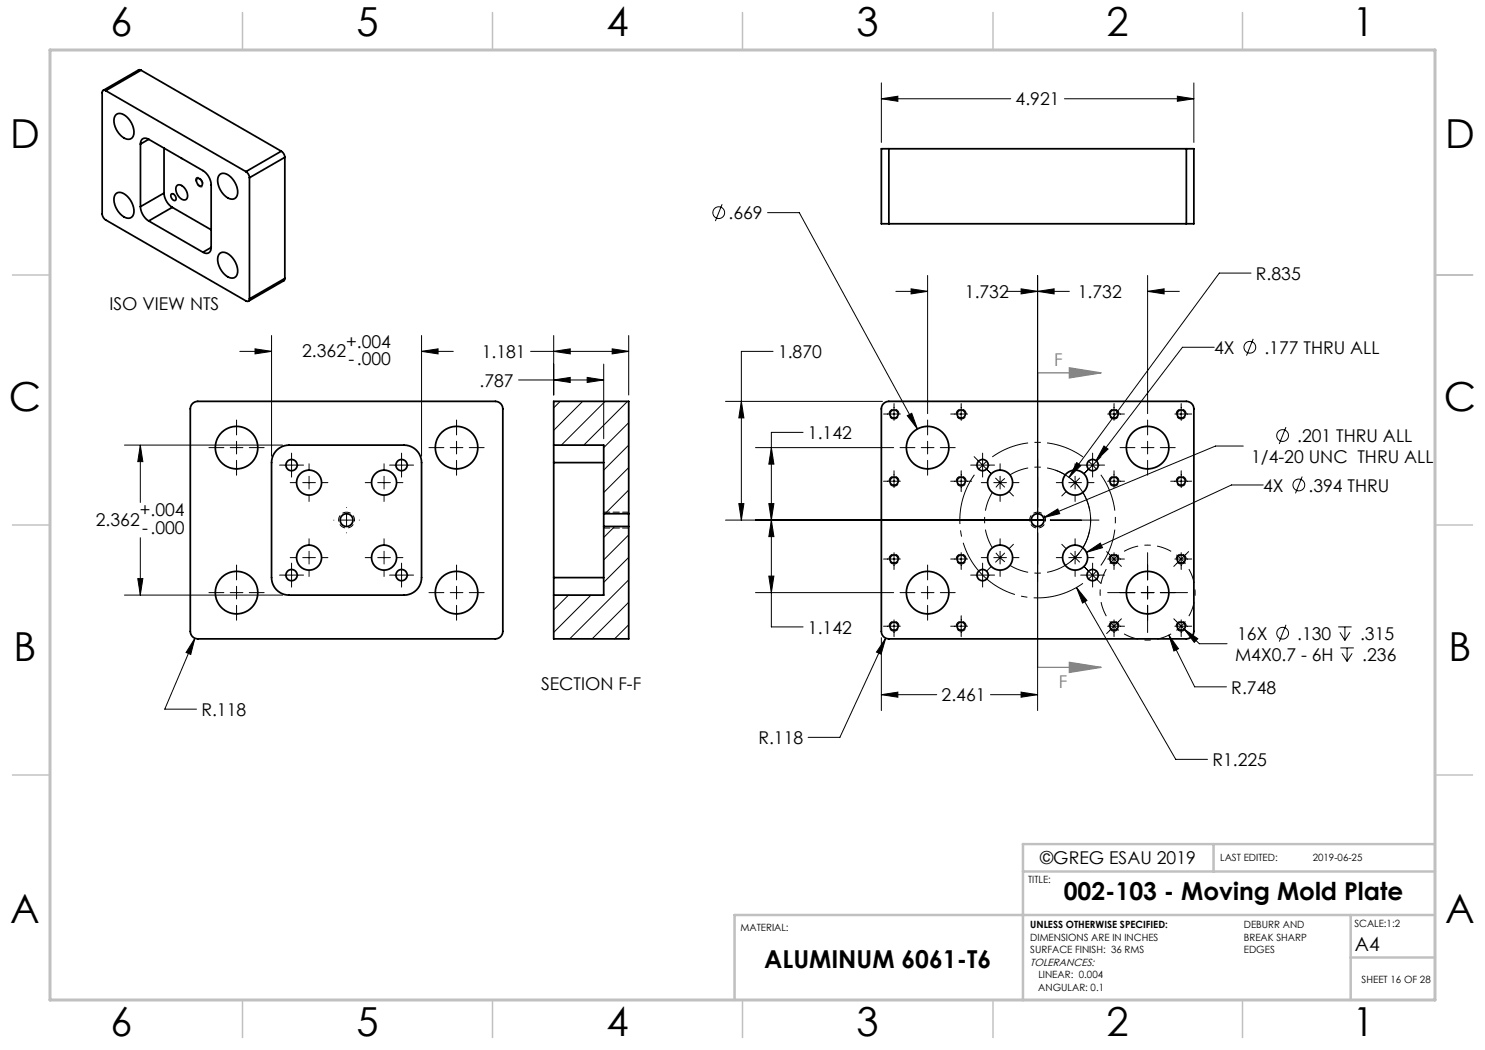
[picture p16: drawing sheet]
<svg xmlns="http://www.w3.org/2000/svg" width="297mm" height="210mm" viewBox="0 0 297 210" stroke-linecap="round" stroke-linejoin="round" font-family="sans-serif">
<defs><g id="words">
<g font-size="8">
<text x="22.1" y="7.1">6</text>
<text x="71.3" y="7.1">5</text>
<text x="121.3" y="7.1">4</text>
<text x="171.3" y="7.1">3</text>
<text x="221.3" y="7.1">2</text>
<text x="270.5" y="7.1">1</text>
<text x="2" y="29.6">D</text>
<text x="289" y="29.6">D</text>
<text x="1.8" y="82.1">C</text>
<text x="288.8" y="82.1">C</text>
<text x="2.7" y="132.1">B</text>
<text x="289.7" y="132.1">B</text>
<text x="2" y="184.6">A</text>
<text x="289" y="184.6">A</text>
<text x="22.1" y="207.1">6</text>
<text x="71.3" y="207.1">5</text>
<text x="121.3" y="207.1">4</text>
<text x="171.3" y="207.1">3</text>
<text x="221.3" y="207.1">2</text>
<text x="270.5" y="207.1">1</text>
</g>
<g font-size="4.9">
<text x="212.7" y="180">002-103 - Moving Mold Plate</text>
<text x="152.8" y="193.7">ALUMINUM 6061-T6</text>
</g>
<text font-size="3.9" x="271" y="190.2">A4</text>
<g font-size="3.5">
<text x="203.1" y="21.1">4.921</text>
<text x="145.7" y="43.9">.669</text>
<text x="193" y="59.6">1.732</text>
<text x="215.6" y="59.6">1.732</text>
<text x="251.2" y="56">R.835</text>
<text x="21.9" y="62">ISO VIEW NTS</text>
<text x="60.4" y="71.5">2.362</text>
<text x="69.2" y="69.5">+.004</text>
<text x="96.3" y="71.6">1.181</text>
<text x="155.6" y="71.6">1.870</text>
<text x="242.8" y="70.8">4X</text>
<text x="252.9" y="70.8">.177 THRU ALL</text>
<text x="69.7" y="73">-.000</text>
<text x="95.9" y="77.3">.787</text>
<text x="161.6" y="87.8">1.142</text>
<text x="259.4" y="88.4">.201 THRU ALL</text>
<text x="250.2" y="92.7">1/4-20 UNC THRU ALL</text>
<text x="252.6" y="98.3">4X</text>
<text x="261.7" y="98.3">.394 THRU</text>
<text x="19.2" y="105.2">2.362</text>
<text x="28" y="103.3">+.004</text>
<text x="28.5" y="106.8">-.000</text>
<text x="161.6" y="126.7">1.142</text>
<text x="247.4" y="128">16X</text>
<text x="259.4" y="128">.130</text>
<text x="272" y="128">.315</text>
<text x="247" y="132.2">M4X0.7 - 6H</text>
<text x="272.5" y="132.2">.236</text>
<text x="40.3" y="143.2">R.118</text>
<text x="108.2" y="138.1">SECTION F-F</text>
<text x="188.3" y="140.3">2.461</text>
<text x="246.3" y="138.7">R.748</text>
<text x="151.7" y="148.8">R.118</text>
<text x="242.5" y="153.2">R1.225</text>
<text x="208" y="172.9">©GREG ESAU 2019</text>
</g>
<g font-size="3.5" fill="#808080">
<text x="210.8" y="73.2">F</text>
<text x="211.8" y="137.7">F</text>
</g>
<text font-size="2.1" x="206" y="193.2">TOLERANCES:</text>
<g font-size="2">
<text x="244" y="172.1">LAST EDITED:</text>
<text x="262.6" y="172.1">2019-06-25</text>
<text x="205.6" y="176.6">TITLE:</text>
<text x="206" y="185.7">UNLESS OTHERWISE SPECIFIED:</text>
<text x="248.8" y="185.6">DEBURR AND</text>
<text x="270.9" y="185.4">SCALE:1:2</text>
<text x="148.1" y="186.1">MATERIAL:</text>
<text x="206" y="188.2">DIMENSIONS ARE IN INCHES</text>
<text x="206" y="190.7">SURFACE FINISH: 36 RMS</text>
<text x="248.8" y="188.1">BREAK SHARP</text>
<text x="248.8" y="190.6">EDGES</text>
<text x="207.7" y="195.7">LINEAR: 0.004</text>
<text x="272.3" y="196.6">SHEET 16 OF 28</text>
<text x="207.7" y="198.2">ANGULAR: 0.1</text>
</g>
</g></defs>
<g fill="none" stroke="#000" stroke-width=".2">
<path d="M176.3 16.6v11.9M176.3 19.8h25.8M176.3 19.8l3.3-.6v1.1zM212.9 19.8h25.9M235.5 19.2l3.3 .6-3.3 .5zM238.8 16.6v11.9M144.4 40.9l-1.3 3.3M153.5 42.5h6.4l23.6 43.3M179.2 58.3h6.3M182.2 57.8l3.3 .5-3.3 .5zM185.5 55.1v27.6M201.2 58.3h12.7"/>
<path d="M204.2 57.8l3.3 .5-3.3 .5zM207.5 55.1v87M207.5 58.3l3.3-.5v1zM229.5 58.3h6.4M229.5 55.1v27.6M229.5 58.3l3.3-.5v1zM250.2 54.6h-6.3l-30.1 40.9M48 70.3h6.3M51 69.8l3.3 .5-3.3 .5zM54.3 67.1v24.2M84.3 70.3h6.4M84.3 67.1v24.2"/>
<path d="M84.3 70.3l3.3-.5v1zM103.7 76h17M106.1 70.3h19.6M110.7 70.3l3.3-.5v1zM110.7 76l3.3-.5v1zM110.7 67.1v11.9M117.4 75.5l3.3 .5-3.3 .5zM120.7 72.8v15M122.4 69.8l3.3 .5-3.3 .5zM125.7 67.1v11.9M154.6 70.3h-6.3v33.7M242.8 69.5h-6.3l-17.3 22.6"/>
<path d="M250.6 67.8l-1.3 3.3M24.9 89h31.6M28.1 89l.5 3.3h-1zM28.1 89v11.5M41.8 89.5h3M46 89.5h2.6M47.3 84v3M47.3 88.3v2.5M47.3 92.1v2.9M49.9 89.5h2.9M55.9 93h4.8M58 96.5h1.3"/>
<path d="M58.3 90.6v4.8M60.5 96.5h2.6M61.8 92.8v1.2M61.8 95.3v2.5M61.8 99.1v1.2M64.4 96.5h1.2M73 96.5h1.3M75.5 96.5h2.6M76.8 92.8v1.2M76.8 95.3v2.5M76.8 99.1v1.2M77.9 93h4.8"/>
<path d="M79.4 96.5h1.2M80.3 90.6v4.8M85.8 89.5h3M90 89.5h2.6M91.3 84v3M91.3 88.3v2.5M91.3 92.1v2.9M93.9 89.5h2.9M145.1 80.3h31.4M148.3 80.3l.5 3.3h-1zM151.1 89.5h27.6M154.3 89.5l.5 3.3h-1z"/>
<path d="M160.6 86.5h-6.3v38.9h6.3M176.7 82.8h3.4M176.7 96.2h3.4M178.8 80.7v3.4M178.8 94.1v3.4M180 89.5h3M181.5 83.1l.8-.4 1.2 3.1zM184.3 89.5h2.5M185.5 84v3M185.5 88.3v2.5M185.5 92.1v2.9M188.1 89.5h2.9"/>
<path d="M190.1 82.8h3.4M190.1 96.2h4.2M192.2 80.7v3.4M192.2 94.1v4.2M194.1 93h4.8M194.8 91.3l3.4 3.4M196.3 96.5h1.2M196.5 90.6v4.8M197.5 92.2l-1.8 1.8M198.8 96.5h2.5M199.1 95.6l1.8 1.8M200 92.8v1.2"/>
<path d="M200 95.3v2.5M200 99.1v1.2M201 95.7l-1.8 1.8M201.8 98.3l.9 .9M202.6 96.5h1.2M211.1 94a10.6 10.6 0 0 1 7 8.9 10.6 10.6 0 0 1-5 10.2M211.3 96.5h1.2M213.2 98.3l-.8 .9M213.8 96.5h2.5M214.1 95.7l1.8 1.8M215 92.8v1.2M215 95.3v2.5"/>
<path d="M215 99.1v1.2M215.4 92.5l.8 .6-2.4 2.4zM215.9 95.6l-1.8 1.8M216.1 93h4.8M217.6 96.5h1.2M217.6 92.2l1.8 1.8M218.5 90.6v4.8M220.2 91.3l-3.4 3.4M220.8 89.2l.8 .6-2.4 2.3zM221.5 82.8h3.4M221.5 96.2h3.4M222.8 80.7v3.4"/>
<path d="M222.8 94.1v3.4M224 89.5h3M228.3 89.5h2.5M229.5 84v3M229.5 88.3v2.5M229.5 92.1v2.9M232.1 89.5h2.9M234.1 96.2h4.2M235 82.8h3.3M236.2 80.7v3.4M236.2 94.1v3.4M248.7 89.2h-5.6l-34.4 14.3"/>
<path d="M252.6 97h-6.3l-29 13.5M257.2 85.4l-1.4 3.4M260.4 95.3l-1.3 3.4M24.9 119h31.6M27.6 115.7h1l-.5 3.3zM28.1 107.6v11.4M41.8 118.5h3M46 118.5h2.6M47.3 113v3M47.3 117.3v2.5M49.9 118.5h2.9M55.9 115h4.8"/>
<path d="M58 111.5h1.3M58.3 112.6v4.8M60.5 111.5h2.6M61.8 107.8v1.2M61.8 110.3v2.5M61.8 114.1v1.2M64.4 111.5h1.2M66.8 104h.1M68 104h2.6M69.3 101.5h.1M69.3 102.8v2.5M69.3 106.6h.1"/>
<path d="M71.9 104h.1M73 111.5h1.3M75.5 111.5h2.6M76.8 107.8v1.2M76.8 110.3v2.5M76.8 114.1v1.2M77.9 115h4.8M79.4 111.5h1.2M80.3 112.6v4.8M85.8 118.5h3M90 118.5h2.6M91.3 113v3"/>
<path d="M91.3 117.3v2.5M93.9 118.5h2.9M145.1 104h63.7M147.8 100.7h1l-.5 3.3zM151.1 118.5h27.6M153.8 100.7h1l-.5 3.3zM153.8 115.2h1l-.5 3.3zM154.3 104l.5 3.3h-1zM176.7 111.8h3.4M178.8 110.5v3.4M180 118.5h3M184.3 118.5h2.5"/>
<path d="M185.5 113v3M185.5 117.3v2.5M188.1 118.5h2.9M190.1 111.8h3.4M192.2 110.5v3.4M194.1 115h4.8M196.3 111.5h1.2M196.5 112.6v4.8M198.2 113.3l-.8 .9M198.8 111.5h2.5M199.2 110.6l1.8 1.8M200 107.8v1.2"/>
<path d="M200 110.3v2.5M200 114.1v1.2M200.9 110.6l-1.8 1.8M202.6 111.5h1.2M202.7 108.9l-.9 .8M208.7 103.5l2.9-1.7 .3 .9zM210.1 104h9.7M211.3 111.5h1.2M212.4 108.9l.8 .8M213.8 111.5h2.5M214.1 110.6l1.8 1.8M215 107.8v1.2"/>
<path d="M215 110.3v2.5M215 114.1v1.2M215.3 117.5l19.8 34.4h6.4M215.3 117.5l2.1 2.6-.9 .5zM215.9 110.6l-1.8 1.8M216.1 115h4.8M216.8 113.3l3.4 3.4M217.3 110.5l2.8-1.9 .4 .9zM217.6 111.5h1.2M218.5 112.6v4.8M219.4 114.1l-1.8 1.8M221.3 110.3l3 3"/>
<path d="M221.5 118.5h5.5M221.5 111.8h3.4M222.8 110.5v3.4M223.8 111l-1.8 1.8M228.3 118.5h2.5M229.5 110.5v5.5M229.5 117.3v2.5M232.1 118.5h5.4M235 111.8h3.3M235.3 111l1.8 1.8M236.2 110.5v3.4M237.7 110.3l-2.9 3"/>
<path d="M39 127.7l-6 14.1h6.3M39 127.7l-.8 3.2-1-.4zM47.3 121.1v2.9M91.3 121.1v2.9M176.3 127.5v14.6M176.3 138.9h11M176.3 138.9l3.3-.5v1zM176.7 125.2h3.4M177.1 127.6l-9.1 19.9h-6.4M177.1 127.6l-.9 3.2-.9-.4zM178.8 124v3.3M185.5 121.1v2.9"/>
<path d="M190.1 125.2h3.4M192.2 123.1v4.2M198.1 138.9h9.4M204.2 138.4l3.3 .5-3.3 .5zM221.5 125.2h3.4M222 124.3l1.8 1.8M222.8 124v3.3M224.3 123.8l-3 2.9M229.5 121.1v5.4M233.8 127l5.1 10.4h6.4M233.8 127l1.9 2.7-.9 .5zM234.8 123.8l2.9 2.9"/>
<path d="M235 125.2h3.3M236.2 124v3.3M236.8 125.8l3.1 2.9h5.5M236.8 125.8l2.8 1.9-.7 .8zM237.1 124.3l-1.8 1.8M257.2 125l-1.3 3.3M267.6 125.4h2.7M268 126.5l1 1.6M268.1 129.6h2.7M268.4 130.7l1 1.6M269 125.4v2.7M269.4 129.6v2.7"/>
<path d="M270 126.5l-1 1.6M270.4 130.7l-1 1.6"/>
<circle cx="143.7" cy="42.5" r="1.18"/>
<circle cx="250" cy="69.5" r="1.18"/>
<circle cx="256.5" cy="87.1" r="1.18"/>
<circle cx="259.8" cy="97" r="1.18"/>
<circle cx="256.5" cy="126.6" r="1.18"/>
</g>
<path d="M213.9 73.6l6.3 1-6.3 1zM220.2 74.6h-12.7v58.9h12.7M213.9 132.5l6.3 1-6.3 1z" fill="none" stroke="#808080" stroke-width=".25"/>
<g fill="none" stroke="#000" stroke-width=".2" stroke-dasharray="1.3 .6" stroke-dashoffset=".4" stroke-linecap="butt">
<path d="M178.8 97.2a1 1 0 0 1-.9-1.4 1 1 0 0 1 1.7-.1 1 1 0 0 1-.7 1.5h-.1M178.8 83.8a1 1 0 0 1-.9-1.5 1 1 0 0 1 1.7-.1 1 1 0 0 1-.7 1.6h-.1M192.2 97.2a1 1 0 0 1-.9-1.4 1 1 0 0 1 1.8-.1 1 1 0 0 1-.7 1.5h-.2M192.2 83.8a1 1 0 0 1-.9-1.5 1 1 0 0 1 1.8-.1 1 1 0 0 1-.7 1.6h-.2M222.8 97.2a1 1 0 0 1-.9-1.4 1 1 0 0 1 1.7-.1 1 1 0 0 1-.7 1.5h-.1M222.8 83.8a1 1 0 0 1-.9-1.5 1 1 0 0 1 1.7-.1 1 1 0 0 1-.7 1.6h-.1M236.2 97.2a1 1 0 0 1-.9-1.4 1 1 0 0 1 1.8-.1 1 1 0 0 1-.7 1.5h-.2M236.2 83.8a1 1 0 0 1-.9-1.5 1 1 0 0 1 1.8-.1 1 1 0 0 1-.7 1.6h-.2M69.3 102.4a1.59 1.59 0 0 1 1.4 2.4 1.59 1.59 0 0 1-2.7 .1 1.59 1.59 0 0 1 1.1-2.5h.2M178.8 112.8a1 1 0 0 1-.9-1.5 1 1 0 0 1 1.7-.1 1 1 0 0 1-.7 1.6h-.1M192.2 112.8a1 1 0 0 1-.9-1.5 1 1 0 0 1 1.8-.1 1 1 0 0 1-.7 1.6h-.2M207.5 102.4a1.59 1.59 0 0 0-1.4 2.4 1.59 1.59 0 0 0 2.7 .1 1.59 1.59 0 0 0-1.1-2.5h-.2"/>
<path d="M222.8 112.8a1 1 0 0 1-.9-1.5 1 1 0 0 1 1.7-.1 1 1 0 0 1-.7 1.6h-.1M236.2 112.8a1 1 0 0 1-.9-1.5 1 1 0 0 1 1.8-.1 1 1 0 0 1-.7 1.6h-.2M178.8 126.2a1 1 0 0 1-.9-1.4 1 1 0 0 1 1.7-.1 1 1 0 0 1-.7 1.5h-.1M192.2 126.2a1 1 0 0 1-.9-1.4 1 1 0 0 1 1.8-.1 1 1 0 0 1-.7 1.5h-.2M222.8 126.2a1 1 0 0 1-.9-1.4 1 1 0 0 1 1.7-.1 1 1 0 0 1-.7 1.5h-.1M236.2 126.2a1 1 0 0 1-.9-1.4 1 1 0 0 1 1.8-.1 1 1 0 0 1-.7 1.5h-.2"/>
</g>
<path d="M39.9 35.6a1.16 1.16 0 0 1 .4 1.8 1.23 1.23 0 0 1-.9-1.9l.5 .1" fill="none" stroke="#000" stroke-width=".2" stroke-dasharray="1.3 .6" stroke-dashoffset="-.1" stroke-linecap="butt"/>
<path d="M221.3 113.8a9.5 9.5 0 0 0 0 9.4M234.2 110.3a9.5 9.5 0 0 0-9.4 0M224.8 126.8a9.5 9.5 0 0 0 9.4 0M237.8 123.2a9.5 9.5 0 0 0 0-9.4" fill="none" stroke="#000" stroke-width=".2" stroke-dasharray="15.2 1.3 1.3 1.3" stroke-dashoffset="12.2" stroke-linecap="butt"/>
<path d="M198.5 98.5a10.6 10.6 0 0 0 0 11M213 95a10.6 10.6 0 0 0-11 0M202 113.1a10.6 10.6 0 0 0 11 0M216.6 109.5a10.6 10.6 0 0 0 0-11" fill="none" stroke="#000" stroke-width=".2" stroke-dasharray="15.2 1.3 1.3 1.3" stroke-dashoffset="11.4" stroke-linecap="butt"/>
<path d="M216.6 91.4a15.6 15.6 0 0 0-18.1 0M220.2 113.1a15.6 15.6 0 0 0 0-18.1" fill="none" stroke="#000" stroke-width=".2" stroke-dasharray="15.2 1.3 1.3 1.3" stroke-dashoffset="7.5" stroke-linecap="butt"/>
<path d="M194.9 95a15.6 15.6 0 0 0 1.6 20 15.6 15.6 0 0 0 20.1 1.7" fill="none" stroke="#000" stroke-width=".2" stroke-dasharray="15.2 1.3 1.3 1.3" stroke-dashoffset="4.8" stroke-linecap="butt"/>
<path d="M287 55h7.5M287 144.8v55.2h-187.2" fill="none" stroke="#c0c0c0" stroke-width=".35"/>
<path d="M204.6 174.3h82.4M242.7 168.8v5.5M287 168.8h-82.4v31.3M270.1 183v17M270.1 191.5h16.9M287 183h-140.1v17" fill="none" stroke="#c0c0c0" stroke-width=".5"/>
<g fill="none" stroke="#c0c0c0" stroke-width=".3">
<path d="M48.5 2.5v7.5M98.5 2.5v7.5M148.5 2.5v7.5M198.6 2.5v7.5M248.5 2.5v7.5M2.5 55h7.5M287 55h7.5M2.5 105h7.5M287 105h7.5M2.5 155h7.5M287 155h7.5M48.5 200v7.5"/>
<path d="M98.5 200v7.5M148.5 200v7.5M198.6 200v7.5M248.5 200v7.5"/>
</g>
<path d="M10 10h277v190h-277z" fill="none" stroke="#c0c0c0" stroke-width=".6"/>
<path d="M120.7 102.4h5M120.7 105.6h5" fill="none" stroke="#000" stroke-width=".2" stroke-dasharray="1.3 .6"/>
<path d="M213.9 73.6l6.3 1-6.3 1zM213.9 132.5l6.3 1-6.3 1z" fill="#808080"/>
<g fill="#000">
<path d="M110.7 70.3l3.3-.5v1zM122.4 69.8l3.3 .5-3.3 .5zM117.4 75.5l3.3 .5-3.3 .5zM110.7 76l3.3-.5v1z"/>
<path d="M153.8 100.7h1l-.5 3.3zM154.3 89.5l.5 3.3h-1zM207.5 58.3l3.3-.5v1zM182.2 57.8l3.3 .5-3.3 .5zM229.5 58.3l3.3-.5v1zM204.2 57.8l3.3 .5-3.3 .5zM154.3 104l.5 3.3h-1zM153.8 115.2h1l-.5 3.3zM233.8 127l1 3.2 .9-.5zM181.5 83.1l2 2.7-1.2-3.1zM215.4 92.5l-1.6 3 2.4-2.4zM215.3 117.5l1.2 3.1 .9-.5zM236.8 125.8l2.1 2.7 .7-.8zM220.8 89.2l-1.6 2.9 2.4-2.3zM217.3 110.5l3.2-1-.4-.9zM208.7 103.5l3.2-.8-.3-.9zM204.2 138.4l3.3 .5-3.3 .5zM176.3 138.9l3.3-.5v1zM147.8 100.7h1l-.5 3.3zM148.3 80.3l.5 3.3h-1zM177.1 127.6l-1.8 2.8 .9 .4zM176.3 19.8l3.3-.6v1.1zM235.5 19.2l3.3 .6-3.3 .5zM51 69.8l3.3 .5-3.3 .5zM84.3 70.3l3.3-.5v1zM28.1 89l.5 3.3h-1zM27.6 115.7h1l-.5 3.3zM39 127.7l-1.8 2.8 1 .4z"/>
</g>
<g fill="none" stroke="#000" stroke-width=".35">
<path d="M21.1 18.1a.43 .43 0 0 0-.5 0 .43 .43 0 0 0-.2 .4v24.3a1.56 1.56 0 0 0 .7 1.2l28.1 16.2a.43 .43 0 0 0 .5 0 .43 .43 0 0 0 .2-.4M21.1 18.1l28.1 16.2M28.2 14h-.5l-7.1 4.1M28.2 14l-7.1 4.1M28.2 14l28.1 16.2M23.1 38.8a1.7 1.7 0 0 1 2.5 .6 3.6 3.6 0 0 1 .9 3.8 1.58 1.58 0 0 1-2.4-.3 3.4 3.4 0 0 1-1-4.1zM23.1 23a1.7 1.7 0 0 1 2.5 .6 3.6 3.6 0 0 1 .9 3.9 1.58 1.58 0 0 1-2.4-.4 3.4 3.4 0 0 1-1-4.1zM28.1 28.8v12.5M29.7 27.9a1.01 1.01 0 0 0-1.1-.2 1.01 1.01 0 0 0-.5 1.1M29.7 27.9l10.9 6.2a3.6 3.6 0 0 1 1.6 2.9v12.5M29.7 27.9l-1.6 .9M32.8 38.6a3.6 3.6 0 0 0 1.7 2.9"/>
<path d="M32.8 29.6v9M32.8 38.6l-4.7 2.7M34.3 38.8a.82 .82 0 0 1 .8 .4 .82 .82 0 0 1-.1 .9 .91 .91 0 0 1-.7-1.3zM35.4 37.1a1.45 1.45 0 0 1 1.9 1.1 1.24 1.24 0 0 1-.3 1.8 2.07 2.07 0 0 1-1.6-2.9zM36.3 31.6l.1 .1M39.4 35.7a.93 .93 0 0 1 .9 .5 .93 .93 0 0 1-.1 1 1.03 1.03 0 0 1-.8-1.5zM43.9 35a1.7 1.7 0 0 1 2.4 .6 3.6 3.6 0 0 1 .9 3.8 1.58 1.58 0 0 1-2.3-.4 3.5 3.5 0 0 1-1-4zM49.2 34.3a1.56 1.56 0 0 1 .7 1.2M49.9 35.5v24.3M56.3 30.2a1.56 1.56 0 0 1 .7 1.3M56.3 30.2l-7.1 4.1M57 31.5l-7.1 4"/>
<path d="M57 31.5v24.2M177.8 29.8h-1.5v15h1.5M177.8 29.8v15M177.8 29.8h59.5M237.3 29.8h1.5v15h-1.5M237.3 29.8v15M28.1 41.3a3.6 3.6 0 0 0 1.6 2.9M29.7 44.2l10.9 6.3M34.5 41.5l7.7 4.5M34.5 41.5l-4.8 2.7M42.2 49.5a1.01 1.01 0 0 1-.4 1.1 1.01 1.01 0 0 1-1.2-.1M42.2 49.5l-1.6 1"/>
<path d="M43.9 50.8a1.7 1.7 0 0 1 2.4 .6 3.6 3.6 0 0 1 .9 3.8 1.58 1.58 0 0 1-2.3-.4 3.5 3.5 0 0 1-1-4zM57 55.7l-.2 .4-7.1 4.1M57 55.7l-7.1 4.1M177.8 44.8h59.5M38.5 80.7l.5-.3 .6-.1h59.5a1.5 1.5 0 0 1 1.5 1.5v44.5a1.5 1.5 0 0 1-1.5 1.5h-59.5a1.5 1.5 0 0 1-1.5-1.5v-44.5l.1-.6zM55.3 90l1.2-.7 1.3-.3h23a3.5 3.5 0 0 1 3.5 3.5v23a3.5 3.5 0 0 1-3.5 3.5h-23a3.5 3.5 0 0 1-3.5-3.5v-23l.3-1.3zM110.7 89v3.5M110.7 89v-8.7h15v22.4M110.7 92.5v23M110.7 89h10v13.7M110.7 92.5h10M176.7 80.7l.5-.3 .6-.1h59.5a1.5 1.5 0 0 1 1.5 1.5v44.5a1.5 1.5 0 0 1-1.5 1.5h-59.5a1.5 1.5 0 0 1-1.5-1.5v-44.5l.1-.6z"/>
<path d="M110.7 115.5v3.5M110.7 115.5h10M120.7 102.7v2.6M120.7 105.3v13.7h-10M120.7 105.3h5M120.7 102.7h5M125.7 102.7v2.6M125.7 105.3v22.5h-15v-8.8"/>
<circle cx="47.3" cy="89.5" r="4.2"/>
<circle cx="58.3" cy="93" r="1.13"/>
<circle cx="61.8" cy="96.5" r="2.5"/>
<circle cx="76.8" cy="96.5" r="2.5"/>
<circle cx="80.3" cy="93" r="1.13"/>
<circle cx="91.3" cy="89.5" r="4.3"/>
<circle cx="178.8" cy="96.2" r=".82"/>
<circle cx="178.8" cy="82.8" r=".82"/>
<circle cx="185.5" cy="89.5" r="4.3"/>
<circle cx="192.2" cy="82.8" r=".83"/>
<circle cx="192.2" cy="96.2" r=".82"/>
<circle cx="196.5" cy="93" r="1.13"/>
<circle cx="200" cy="96.5" r="2.5"/>
<circle cx="215" cy="96.5" r="2.5"/>
<circle cx="218.5" cy="93" r="1.13"/>
<circle cx="222.8" cy="82.8" r=".83"/>
<circle cx="222.8" cy="96.2" r=".82"/>
<circle cx="229.5" cy="89.5" r="4.2"/>
<circle cx="236.2" cy="96.2" r=".82"/>
<circle cx="236.2" cy="82.8" r=".82"/>
<circle cx="47.3" cy="118.5" r="4.2"/>
<circle cx="58.3" cy="115" r="1.12"/>
<circle cx="61.8" cy="111.5" r="2.5"/>
<circle cx="69.3" cy="104" r="1.28"/>
<circle cx="76.8" cy="111.5" r="2.5"/>
<circle cx="80.3" cy="115" r="1.12"/>
<circle cx="91.3" cy="118.5" r="4.3"/>
<circle cx="178.8" cy="111.8" r=".82"/>
<circle cx="185.5" cy="118.5" r="4.3"/>
<circle cx="192.2" cy="111.8" r=".83"/>
<circle cx="196.5" cy="115" r="1.12"/>
<circle cx="200" cy="111.5" r="2.5"/>
<circle cx="207.5" cy="104" r="1.28"/>
<circle cx="215" cy="111.5" r="2.5"/>
<circle cx="218.5" cy="115" r="1.12"/>
<circle cx="222.8" cy="111.8" r=".83"/>
<circle cx="229.5" cy="118.5" r="4.2"/>
<circle cx="236.2" cy="111.8" r=".82"/>
<circle cx="178.8" cy="125.2" r=".82"/>
<circle cx="192.2" cy="125.2" r=".83"/>
<circle cx="222.8" cy="125.2" r=".83"/>
<circle cx="236.2" cy="125.2" r=".82"/>
</g>
<g fill="none" stroke="#000" stroke-width=".2">
<path d="M112 80.3l-1.3 1.3M116.5 80.3l-5.8 5.8M121 80.3l-8.7 8.7M125.5 80.3l-8.7 8.7M125.7 84.5l-5 5M125.7 89l-5 5M125.7 93.5l-5 5M125.7 98l-4.7 4.7M113.7 119l-3 3M118.2 119l-7.5 7.5M122.9 105.3l-2.2 2.2M125.7 102.5l-.2 .2"/>
<path d="M125.7 107l-5 5M125.7 111.5l-5 5M125.7 116l-11.8 11.8M125.7 120.5l-7.3 7.3M125.7 124.9l-2.8 2.9"/>
</g>
<use href="#words"/>
</svg>
